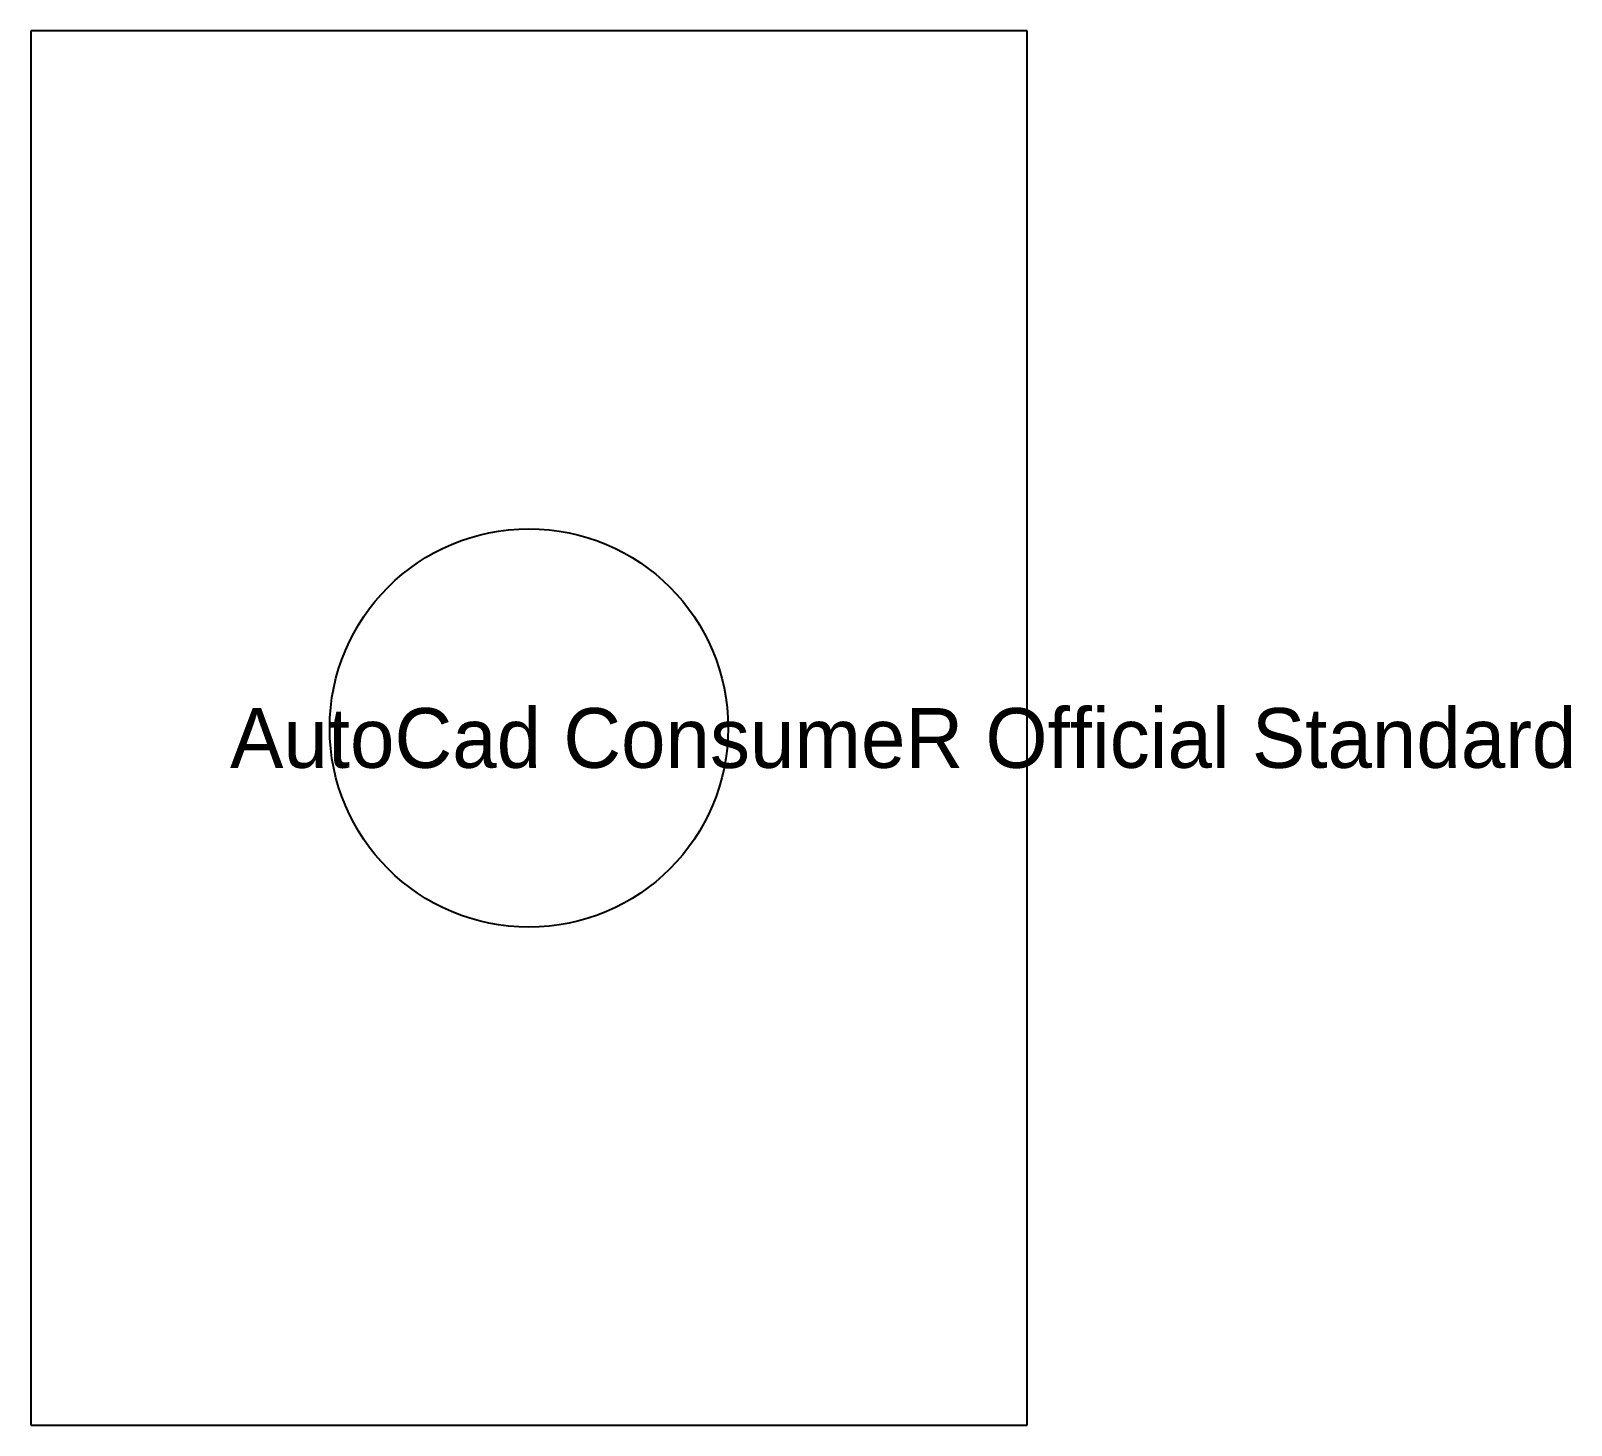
# Model space of a CAD drawing. Extents: x 0 to 3865, y 0 to 3500.
import ezdxf

# ---------------------------------------------------------------- set-up
doc = ezdxf.new("R2010")
doc.units = 0
doc.layers.add('A-ROOF-PLAN', color=3, linetype='CONTINUOUS')

msp = doc.modelspace()

# ---------------------------------------------------------------- linework, layer by layer
at = {"layer": 'A-ROOF-PLAN'}
for p, q in [((2500, 3500), (0, 3500)), ((0, 3500), (0, 0)), ((2500, 0), (2500, 3500)), ((0, 0), (2500, 0))]:
    msp.add_line(p, q, dxfattribs=at)
msp.add_circle((1250, 1750), 500, dxfattribs=at)

# ---------------------------------------------------------------- texts
msp.add_text('AutoCad ConsumeR Official Standard', height=150, dxfattribs=at).set_placement((500, 1650))

doc.saveas('drawing.dxf')
